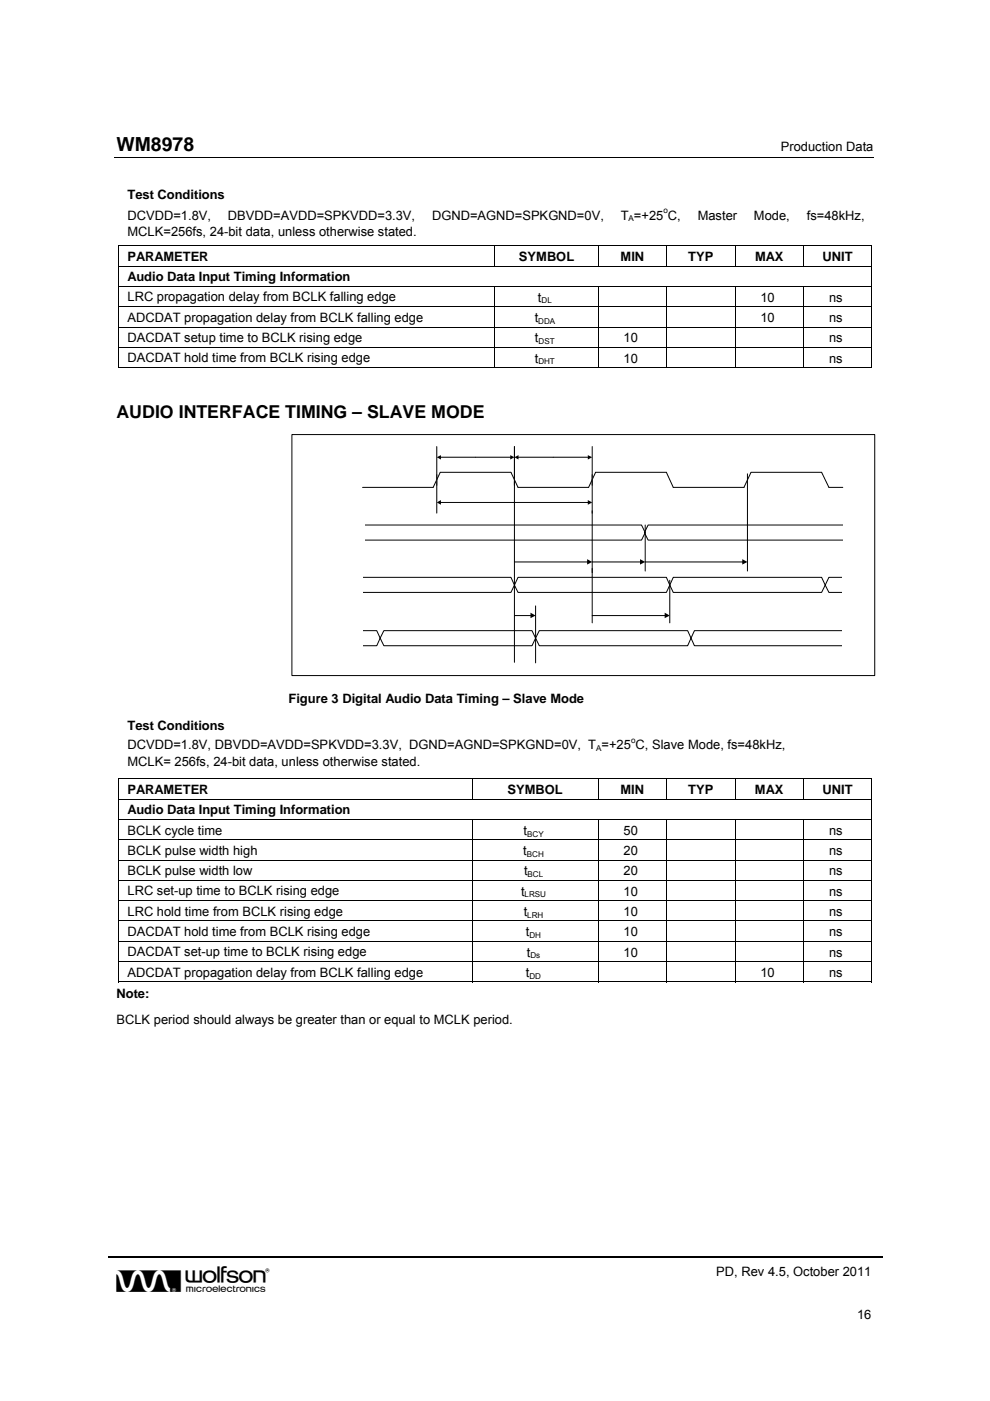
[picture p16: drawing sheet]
<svg xmlns="http://www.w3.org/2000/svg" width="210mm" height="297mm" viewBox="0 0 210 297" stroke-linecap="round" stroke-linejoin="round" font-family="sans-serif">
<defs><g id="words">
<text font-size="6.9" x="24.7" y="274">w</text>
<text font-size="4.1" x="24.7" y="32.1">WM8978</text>
<text font-size="3.8" x="24.7" y="88.5">AUDIO INTERFACE TIMING – SLAVE MODE</text>
<g font-size="2.7">
<text x="165.5" y="32.1">Production Data</text>
<text x="27" y="42.1">Test Conditions</text>
<text x="27" y="46.6">DCVDD=1.8V,</text>
<text x="48.3" y="46.6">DBVDD=AVDD=SPKVDD=3.3V,</text>
<text x="91.6" y="46.6">DGND=AGND=SPKGND=0V,</text>
<text x="131.6" y="46.6">T =+25 C,</text>
<text x="147.9" y="46.6">Master</text>
<text x="159.9" y="46.6">Mode,</text>
<text x="171.1" y="46.6">fs=48kHz,</text>
<text x="27" y="50">MCLK=256fs, 24-bit data, unless otherwise stated.</text>
<text x="27" y="55.3">PARAMETER</text>
<text x="27" y="59.6">Audio Data Input Timing Information</text>
<text x="110" y="55.3">SYMBOL</text>
<text x="131.6" y="55.3">MIN</text>
<text x="145.9" y="55.3">TYP</text>
<text x="160.1" y="55.3">MAX</text>
<text x="174.4" y="55.3">UNIT</text>
<text x="27" y="63.9">LRC propagation delay from BCLK falling edge</text>
<text x="114.1" y="64">t</text>
<text x="161.2" y="64">10</text>
<text x="175.8" y="64">ns</text>
<text x="27" y="68.2">ADCDAT propagation delay from BCLK falling edge</text>
<text x="113.4" y="68.3">t</text>
<text x="161.2" y="68.3">10</text>
<text x="175.8" y="68.3">ns</text>
<text x="27" y="72.5">DACDAT setup time to BCLK rising edge</text>
<text x="27" y="76.8">DACDAT hold time from BCLK rising edge</text>
<text x="113.4" y="76.9">t</text>
<text x="113.4" y="72.6">t</text>
<text x="132.2" y="76.9">10</text>
<text x="132.2" y="72.6">10</text>
<text x="175.8" y="76.9">ns</text>
<text x="175.8" y="72.6">ns</text>
<text x="61.2" y="149">Figure 3 Digital Audio Data Timing – Slave Mode</text>
<text x="27" y="154.7">Test Conditions</text>
<text x="27" y="158.9">DCVDD=1.8V, DBVDD=AVDD=SPKVDD=3.3V, DGND=AGND=SPKGND=0V, T =+25 C, Slave Mode, fs=48kHz,</text>
<text x="27" y="162.3">MCLK= 256fs, 24-bit data, unless otherwise stated.</text>
<text x="27" y="172.6">Audio Data Input Timing Information</text>
<text x="27" y="168.3">PARAMETER</text>
<text x="107.6" y="168.3">SYMBOL</text>
<text x="131.6" y="168.3">MIN</text>
<text x="145.9" y="168.3">TYP</text>
<text x="160.1" y="168.3">MAX</text>
<text x="174.4" y="168.3">UNIT</text>
<text x="27" y="176.9">BCLK cycle time</text>
<text x="111" y="177">t</text>
<text x="132.2" y="177">50</text>
<text x="175.8" y="177">ns</text>
<text x="27" y="181.3">BCLK pulse width high</text>
<text x="27" y="185.5">BCLK pulse width low</text>
<text x="111" y="181.3">t</text>
<text x="111.1" y="185.6">t</text>
<text x="132.2" y="185.6">20</text>
<text x="132.2" y="181.3">20</text>
<text x="175.8" y="185.6">ns</text>
<text x="175.8" y="181.3">ns</text>
<text x="27" y="189.8">LRC set-up time to BCLK rising edge</text>
<text x="110.5" y="189.9">t</text>
<text x="132.2" y="189.9">10</text>
<text x="175.8" y="189.9">ns</text>
<text x="27" y="194.1">LRC hold time from BCLK rising edge</text>
<text x="111" y="194.2">t</text>
<text x="132.2" y="194.2">10</text>
<text x="175.8" y="194.2">ns</text>
<text x="27" y="198.5">DACDAT hold time from BCLK rising edge</text>
<text x="27" y="202.8">DACDAT set-up time to BCLK rising edge</text>
<text x="111.5" y="198.5">t</text>
<text x="111.7" y="202.8">t</text>
<text x="132.2" y="198.5">10</text>
<text x="132.2" y="202.8">10</text>
<text x="175.8" y="198.5">ns</text>
<text x="175.8" y="202.8">ns</text>
<text x="27" y="207.1">ADCDAT propagation delay from BCLK falling edge</text>
<text x="111.5" y="207.1">t</text>
<text x="161.2" y="207.1">10</text>
<text x="175.8" y="207.1">ns</text>
<text x="24.7" y="211.7">Note:</text>
<text x="24.7" y="217.2">BCLK period should always be greater than or equal to MCLK period.</text>
<text x="151.9" y="270.6">PD, Rev 4.5, October 2011</text>
<text x="181.7" y="279.6">16</text>
</g>
<g font-size="1.7">
<text x="133.3" y="46.9">A</text>
<text x="140.7" y="45.2">o</text>
<text x="114.8" y="64.3">DL</text>
<text x="114.1" y="68.6">DDA</text>
<text x="114.2" y="77.3">DHT</text>
<text x="114.2" y="72.9">DST</text>
<text x="126.4" y="159.2">A</text>
<text x="133.8" y="157.5">o</text>
<text x="111.8" y="177.4">BCY</text>
<text x="111.7" y="181.7">BCH</text>
<text x="111.9" y="185.9">BCL</text>
<text x="111.2" y="190.3">LRSU</text>
<text x="111.8" y="194.6">LRH</text>
<text x="112.3" y="198.9">DH</text>
<text x="112.5" y="203.2">Ds</text>
<text x="112.3" y="207.5">DD</text>
</g>
</g></defs>
<g fill="none" stroke="#000" stroke-width=".21">
<path d="M24.2 33.4h161.1M25.1 52.1h159.8M25.1 56.4h159.8M25.2 52.2v4.2M25.2 56.5v4.2M104.9 52.2v4.2M126.8 52.2v4.2M141.3 52.2v4.2M155.9 52.2v4.2M170.3 52.2v4.2M184.8 52.2v4.2M184.8 56.5v4.2"/>
<path d="M25.1 60.7h159.8M25.1 65h159.8M25.1 69.3h159.8M25.1 73.6h159.8M25.1 78h79.8M25.2 60.8v4.2M25.2 65.1v4.2M25.2 69.4v4.2M25.2 73.7v4.3M104.9 60.8v4.2M104.9 65.1v4.2M104.9 69.4v4.2"/>
<path d="M104.9 73.7v4.3M105 78h21.8M126.8 60.8v4.2M126.8 65.1v4.2M126.8 69.4v4.2M126.8 73.7v4.3M126.9 78h14.3M141.3 60.8v4.2M141.3 65.1v4.2M141.3 69.4v4.2M141.3 73.7v4.3M141.4 78h14.4"/>
<path d="M155.9 60.8v4.2M155.9 65.1v4.2M155.9 69.4v4.2M155.9 73.7v4.3M155.9 78h14.4M170.3 60.8v4.2M170.3 65.1v4.2M170.3 69.4v4.2M170.3 73.7v4.3M170.4 78h14.4M184.8 60.8v4.2M184.8 65.1v4.2"/>
<path d="M184.8 69.4v4.2M184.8 73.7v4.3M61.9 92.1h123.6v51.1h-123.6zM76.9 111.3h59.1l.8 1.6-.8 1.6h-59.1l-.8-1.6zM76.9 103.3h14.9l1.5-3.2h15l1.5 3.2h15l1.5-3.2h15l1.4 3.2h15l1.5-3.2h15l1.5 3.2h3M137.4 111.3h42.1l.7 1.6-.7 1.6h-42.1l-.8-1.6z"/>
</g>
<path d="M22.8 266.6h164.3" fill="none" stroke="#000" stroke-width=".32"/>
<path d="M25.1 52h.2v.2h-.2zM184.8 52h.1v.2h-.1zM184.8 77.9h.1v.1h-.1z" fill="#000"/>
<g fill="#fff">
<path d="M178.7 110.4h5.2v4.8h-5.2z"/>
<path d="M74.3 110.1h2.9v4.8h-2.9z"/>
</g>
<path d="M92.6 94.7v8.2zM109.1 94.7v8.2z" fill-rule="evenodd" fill="#fff"/>
<path d="M92.6 94.7v8.2zM93.4 96.9h14.9M109.1 94.7v8.2z" fill="none" stroke="#000" stroke-width=".21"/>
<path d="M92.6 96.9l.9-.4v.9zM108.2 96.5l.9 .4-.9 .5z" fill="#000"/>
<path d="M109.1 94.7v8.2zM125.6 94.7v8.2z" fill-rule="evenodd" fill="#fff"/>
<path d="M109.1 94.7v8.2zM109.8 96.9h14.9M125.6 94.7v8.2z" fill="none" stroke="#000" stroke-width=".21"/>
<path d="M109.1 96.9l.8-.4v.9zM124.6 96.5l1 .4-1 .5z" fill="#000"/>
<path d="M92.6 100.6v8.2zM125.6 100.6v8.2z" fill-rule="evenodd" fill="#fff"/>
<path d="M92.6 100.6v8.2zM93.4 106.5h31.3M125.6 100.6v8.2zM76.1 122.4h32.2l.8 1.7-.8 1.5h-32.2l-.7-1.5zM109.8 122.4h31.5l.7 1.7-.7 1.5h-31.5l-.7-1.5zM142.7 122.4h31.5l.8 1.7-.8 1.5h-31.5l-.7-1.5zM175.7 122.4h4.5l.8 1.7-.8 1.5h-4.5l-.7-1.5z" fill="none" stroke="#000" stroke-width=".21"/>
<path d="M92.6 106.5l.9-.5v1zM124.6 106l1 .5-1 .5z" fill="#000"/>
<g fill="#fff">
<path d="M73.8 121.7h3v4.8h-3z"/>
<path d="M178.6 121.3h5.2v4.8h-5.2z"/>
</g>
<path d="M75.4 133.7h4.5l.7 1.6-.7 1.6h-4.5l-.7-1.6zM81.4 133.7h31.4l.8 1.6-.8 1.6h-31.4l-.8-1.6zM114.3 133.7h31.5l.7 1.6-.7 1.6h-31.5l-.7-1.6zM147.2 133.7h32.3l.7 1.6-.7 1.6h-32.3l-.7-1.6z" fill="none" stroke="#000" stroke-width=".21"/>
<g fill="#fff">
<path d="M178.7 132.6h3v4.8h-3z"/>
<path d="M71.8 132.6h5.2v4.8h-5.2z"/>
</g>
<g fill="none" stroke="#000" stroke-width=".21">
<path d="M109.1 119.1h15.5M109.1 102.1v38.3M125.6 108.3v23.8M125.6 119.1h10.2M136.8 119.1h20.7M136.8 111.3v9.8M158.5 100.5v20.6M109.1 130.5h3.5M113.6 128.5v12M125.6 130.5h15.5M142 123v9.1M25.1 165.1h159.8"/>
<path d="M25.1 169.4h159.8M25.1 173.8h159.8M25.1 178.1h159.8M25.2 165.2v4.2M25.2 169.5v4.2M25.2 173.8v4.2M25.2 178.1v4.2M100.1 165.2v4.2M100.1 173.8v4.2M100.1 178.1v4.2M126.8 165.2v4.2M126.8 173.8v4.2"/>
<path d="M126.8 178.1v4.2M141.3 165.2v4.2M141.3 173.8v4.2M141.3 178.1v4.2M155.9 165.2v4.2M155.9 173.8v4.2M155.9 178.1v4.2M170.3 165.2v4.2M170.3 173.8v4.2M170.3 178.1v4.2M184.8 165.2v4.2M184.8 169.5v4.2"/>
<path d="M184.8 173.8v4.2M184.8 178.1v4.2M25.1 182.4h159.8M25.1 186.7h159.8M25.1 191h159.8M25.1 195.3h159.8M25.1 199.6h159.8M25.2 182.4v4.2M25.2 186.7v4.2M25.2 191.1v4.1M25.2 195.3v4.2M25.2 199.6v4.2"/>
<path d="M100.1 182.4v4.2M100.1 186.7v4.2M100.1 191.1v4.1M100.1 195.3v4.2M100.1 199.6v4.2M126.8 182.4v4.2M126.8 186.7v4.2M126.8 191.1v4.1M126.8 195.3v4.2M126.8 199.6v4.2M141.3 182.4v4.2M141.3 186.7v4.2"/>
<path d="M141.3 191.1v4.1M141.3 195.3v4.2M141.3 199.6v4.2M155.9 182.4v4.2M155.9 186.7v4.2M155.9 191.1v4.1M155.9 195.3v4.2M155.9 199.6v4.2M170.3 182.4v4.2M170.3 186.7v4.2M170.3 191.1v4.1M170.3 195.3v4.2"/>
<path d="M170.3 199.6v4.2M184.8 182.4v4.2M184.8 186.7v4.2M184.8 191.1v4.1M184.8 195.3v4.2M184.8 199.6v4.2M25.1 203.9h159.8M25.1 208.2h74.9M25.2 203.9v4.4M100.1 203.9v4.4M100.2 208.2h26.6M126.8 203.9v4.4"/>
<path d="M126.9 208.2h14.3M141.3 203.9v4.4M141.4 208.2h14.4M155.9 203.9v4.4M155.9 208.2h14.4M170.3 203.9v4.4M170.4 208.2h14.4M184.8 203.9v4.4"/>
</g>
<path d="M124.5 118.6l1.1 .5-1.1 .6zM135.7 118.6l1.1 .5-1.1 .6zM157.4 118.6l1.1 .5-1.1 .6zM112.5 129.9l1.1 .6-1.1 .6zM140.9 129.9l1.1 .6-1.1 .6z" fill="#000"/>
<path d="M25.1 165.1h.2v.1h-.2zM184.8 165.1h.1v.1h-.1zM184.8 208.1h.1v.2h-.1z" fill="#000"/>
<use href="#words"/>
</svg>
